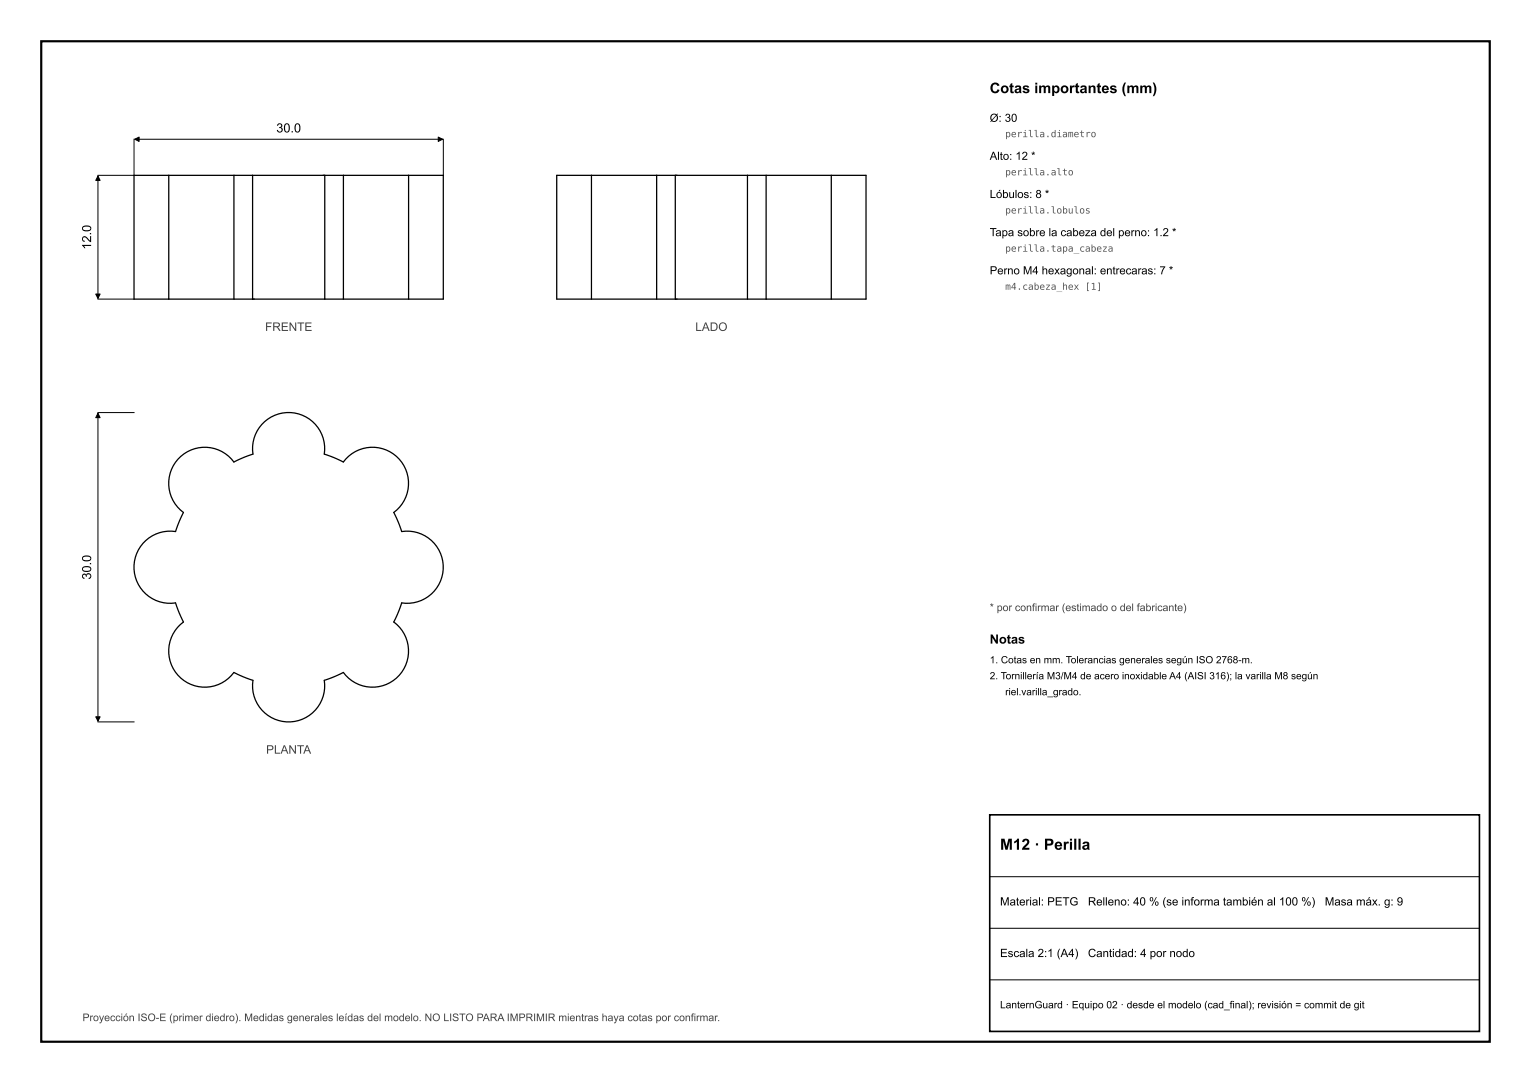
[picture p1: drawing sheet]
<svg xmlns="http://www.w3.org/2000/svg" width="297mm" height="210mm" viewBox="0 0 297 210" stroke-linecap="round" stroke-linejoin="round" font-family="sans-serif">
<defs><g id="words">
<text font-size="3" x="194" y="164.8">M12 · Perilla</text>
<text font-size="2.8" x="192" y="18.1">Cotas importantes (mm)</text>
<g font-size="2.5">
<text x="53.6" y="25.7">30.0</text>
<text x="17.7" y="48.4" transform="rotate(-90 17.7 48.4)">12.0</text>
<text x="17.7" y="112.4" transform="rotate(-90 17.7 112.4)">30.0</text>
<text x="192" y="124.8">Notas</text>
</g>
<g font-size="2.3" fill="#444">
<text x="51.4" y="64.2">FRENTE</text>
<text x="134.9" y="64.2">LADO</text>
<text x="51.6" y="146.1">PLANTA</text>
</g>
<g font-size="2.2">
<text x="192" y="23.6">Ø: 30</text>
<text x="192" y="31">Alto: 12 *</text>
<text x="192" y="38.4">Lóbulos: 8 *</text>
<text x="192" y="45.8">Tapa sobre la cabeza del perno: 1.2 *</text>
<text x="192" y="53.2">Perno M4 hexagonal: entrecaras: 7 *</text>
<text x="194" y="175.6">Material: PETG</text>
<text x="211" y="175.6">Relleno: 40 % (se informa también al 100 %)</text>
<text x="257" y="175.6">Masa máx. g: 9</text>
<text x="194" y="185.6">Escala 2:1 (A4)</text>
<text x="211.1" y="185.6">Cantidad: 4 por nodo</text>
</g>
<g font-size="2" fill="#444">
<text x="192" y="118.5">* por confirmar (estimado o del fabricante)</text>
<text x="16" y="198">Proyección ISO-E (primer diedro). Medidas generales leídas del modelo. NO LISTO PARA IMPRIMIR mientras haya cotas por confirmar.</text>
</g>
<text font-size="2" x="194" y="195.5">LanternGuard · Equipo 02 · desde el modelo (cad_final); revisión = commit de git</text>
<g font-size="1.9">
<text x="192" y="128.6">1. Cotas en mm. Tolerancias generales según ISO 2768-m.</text>
<text x="192" y="131.7">2. Tornillería M3/M4 de acero inoxidable A4 (AISI 316); la varilla M8 según</text>
<text x="195" y="134.8">riel.varilla_grado.</text>
</g>
<g font-size="1.8" fill="#555">
<text x="195" y="26.6">perilla.diametro</text>
<text x="195" y="34">perilla.alto</text>
<text x="195" y="41.4">perilla.lobulos</text>
<text x="195" y="48.8">perilla.tapa_cabeza</text>
<text x="195" y="56.2">m4.cabeza_hex [1]</text>
</g>
</g></defs>
<path d="M8 8h281v194h-281z" fill="none" stroke="#000" stroke-width=".42"/>
<path d="M192 158h95v42h-95z" fill="none" stroke="#000" stroke-width=".32"/>
<g fill="none" stroke="#000" stroke-width=".25">
<path d="M32.7 34h-6.7v24h6.7M32.7 34h12.7M32.7 34v24M45.4 34h3.6M45.4 34v24M49 34h14M49 34v24M62.7 34h.2M63 34h3.6M63 34v24M66.6 34h12.7M66.6 34v24"/>
<path d="M79.3 34h6.7v24h-6.7M79.3 34v24M114.7 34h-6.7v24h6.7M114.7 34h12.7M114.7 34v24M127.4 34v24M127.4 34h3.6M131 34h14M131 34v24M131.1 34h.2M145 34h3.6M145 34v24"/>
<path d="M148.6 34h12.7M148.6 34v24M161.3 34h6.7v24h-6.7M161.3 34v24M32.7 58h12.7M45.4 58h3.6M49 58h14M49.1 58h.2M63 58h3.6M66.6 58h12.7M114.7 58h12.7M127.4 58h3.6"/>
<path d="M131 58h14M131.1 58h.2M145 58h3.6M148.6 58h12.7M35.1 88.5a7 7 0 0 1 10.3 1.1l3.7-1.5a7 7 0 0 1 6.9-8.1 7 7 0 0 1 6.9 8.1l3.7 1.5a7 7 0 0 1 10.6-.8 7 7 0 0 1-.8 10.6l1.5 3.7a7 7 0 0 1 8.1 6.9 7 7 0 0 1-8.1 6.9l-1.5 3.7a7 7 0 0 1 .8 10.6 7 7 0 0 1-10.6-.8l-3.7 1.5a7 7 0 0 1-6.9 8.1 7 7 0 0 1-6.9-8.1l-3.7-1.5a7 7 0 0 1-10.6 .8 7 7 0 0 1 .8-10.6l-1.5-3.7a7 7 0 0 1-8.1-6.9 7 7 0 0 1 8.1-6.9l1.5-3.7a7 7 0 0 1-.5-10.9z"/>
</g>
<path d="M19 34.1v23.8M26 27v7h-7M26.1 27h59.8M86 27v7M19 58h7M19 80h7M19 80.1v59.7M19 140h7M192 170h95M192 180h95M192 190h95" fill="none" stroke="#000" stroke-width=".19"/>
<path d="M19 34.1l.4 .9h-.8zM26.1 27l.9-.4v.8zM85 26.6l.9 .4-.9 .4zM18.6 57h.8l-.4 .9zM19 80.1l.4 .9h-.8zM18.6 139h.8l-.4 .8z" fill="#000" stroke="#000" stroke-width=".19"/>
<use href="#words"/>
</svg>
